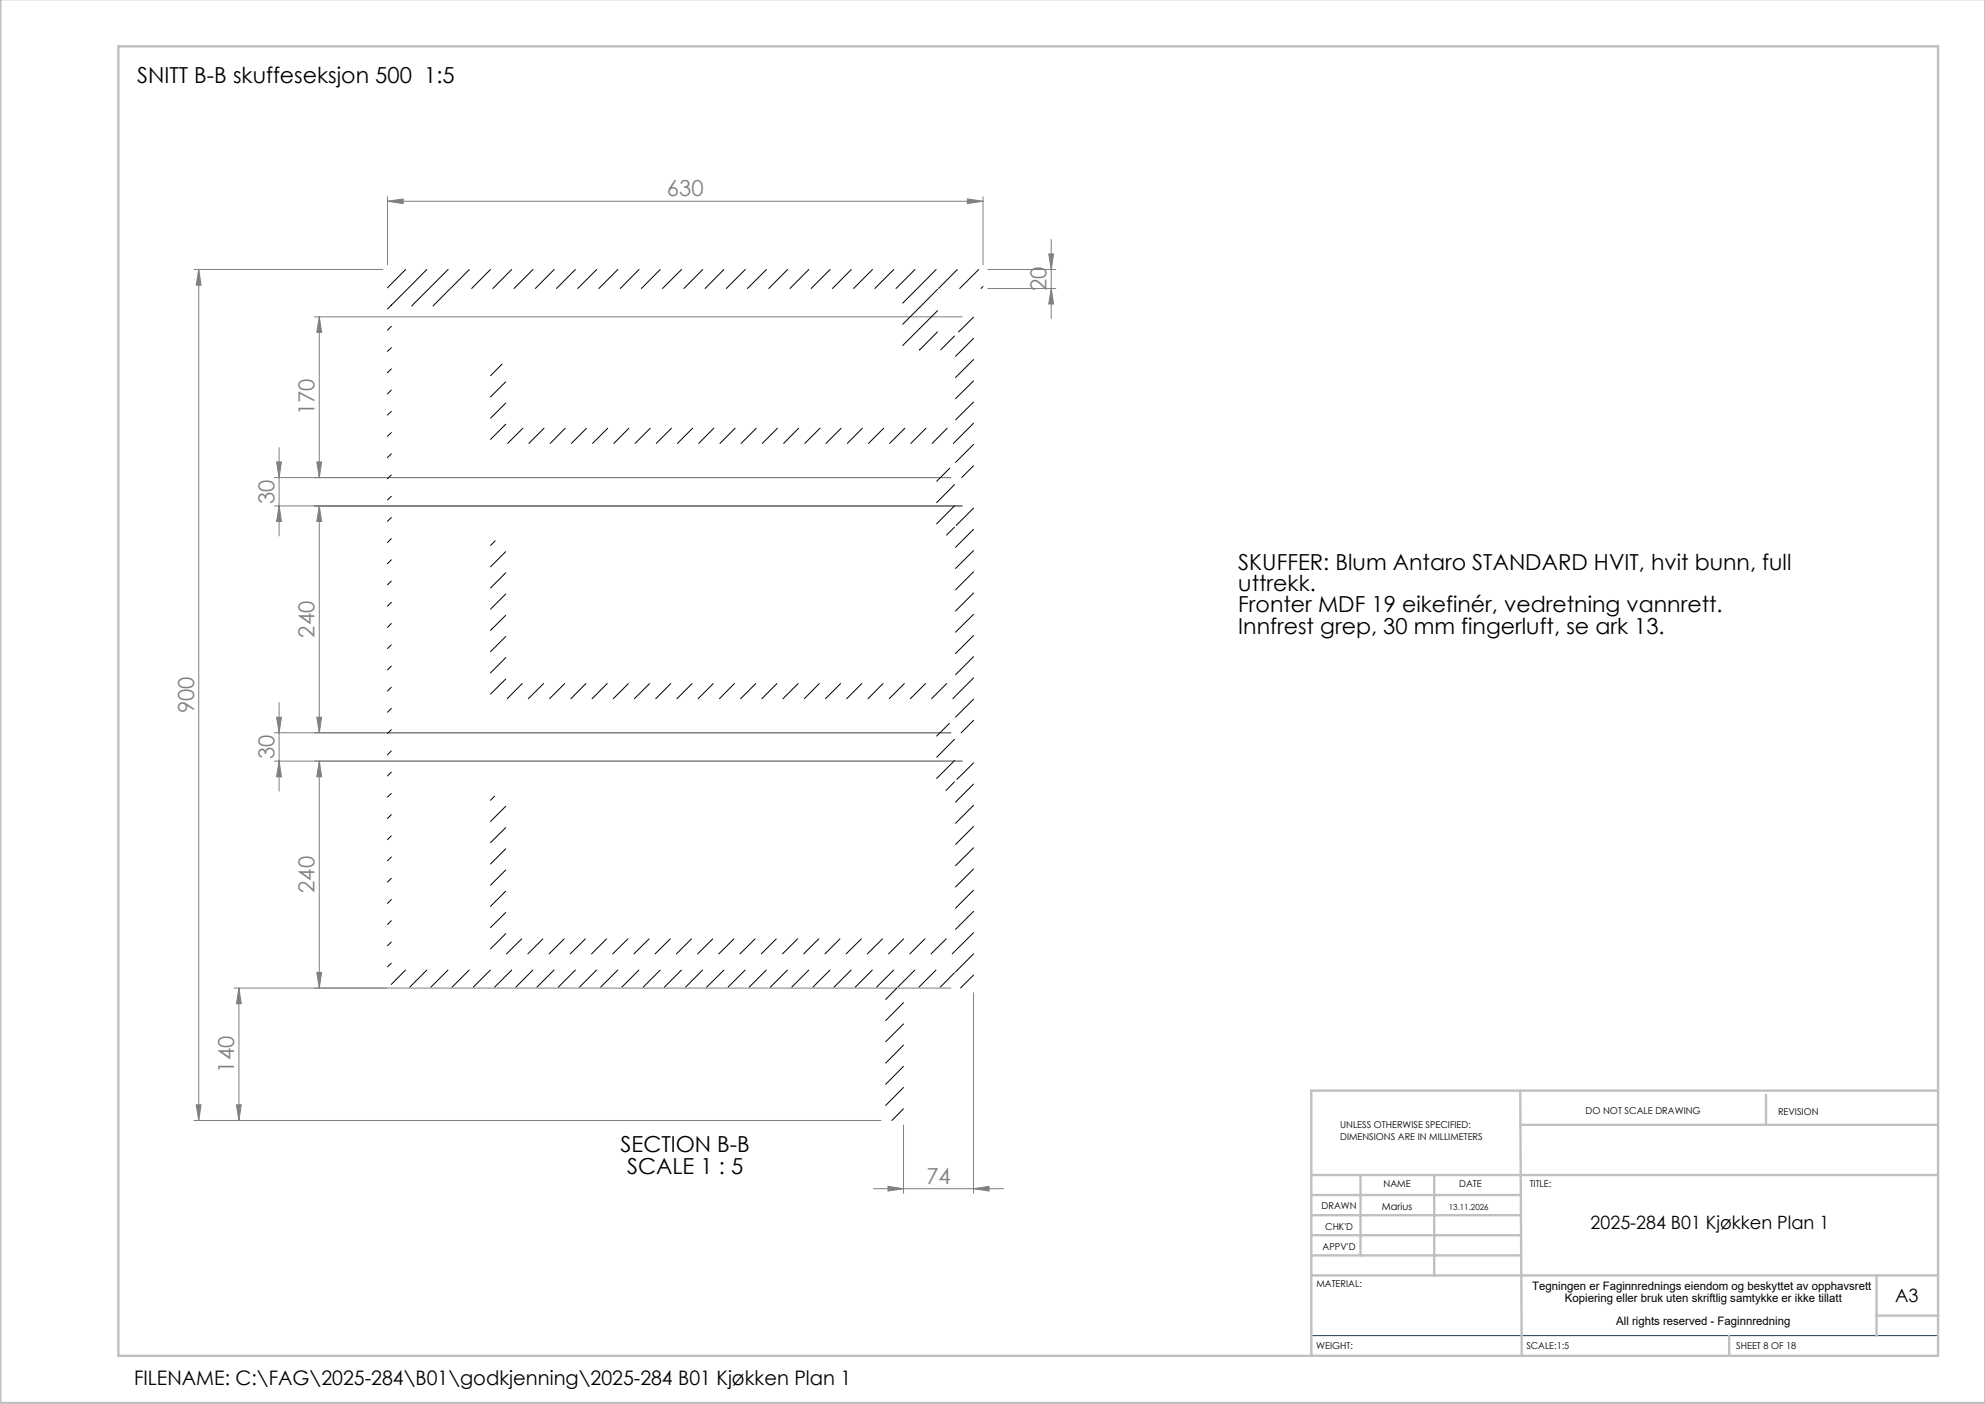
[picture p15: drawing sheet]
<svg xmlns="http://www.w3.org/2000/svg" width="420mm" height="297mm" viewBox="0 0 420 297" stroke-linecap="round" stroke-linejoin="round" font-family="sans-serif">
<defs><g id="words">
<g font-size="4.7">
<text x="29" y="17.5">SNITT B-B skuffeseksjon 500 1:5</text>
<text x="262" y="120.5">SKUFFER: Blum Antaro STANDARD HVIT, hvit bunn, full</text>
<text x="262" y="125">uttrekk.</text>
<text x="262" y="129.6">Fronter MDF 19 eikefinér, vedretning vannrett.</text>
<text x="262" y="134.1">Innfrest grep, 30 mm fingerluft, se ark 13.</text>
<text x="131.3" y="243.8">SECTION B-B</text>
<text x="132.7" y="248.3">SCALE 1 : 5</text>
</g>
<g font-size="4.7" fill="#808080">
<text x="141.1" y="41.5">630</text>
<text x="221.4" y="61.6" transform="rotate(-90 221.4 61.6)">20</text>
<text x="66.5" y="87.9" transform="rotate(-90 66.5 87.9)">170</text>
<text x="58" y="106.6" transform="rotate(-90 58 106.6)">30</text>
<text x="66.5" y="134.9" transform="rotate(-90 66.5 134.9)">240</text>
<text x="41" y="150.9" transform="rotate(-90 41 150.9)">900</text>
<text x="58" y="160.6" transform="rotate(-90 58 160.6)">30</text>
<text x="66.5" y="188.9" transform="rotate(-90 66.5 188.9)">240</text>
<text x="49.5" y="226.9" transform="rotate(-90 49.5 226.9)">140</text>
<text x="196" y="250.4">74</text>
</g>
<text font-size="4.2" x="28.4" y="293.1">FILENAME: C:\FAG\2025-284\B01\godkjenning\2025-284 B01 Kjøkken Plan 1</text>
<g font-size="3.9">
<text x="336.6" y="259.9">2025-284 B01 Kjøkken Plan 1</text>
<text x="401" y="275.4">A3</text>
</g>
<g font-size="2.5">
<text x="324.2" y="273">Tegningen er Faginnrednings eiendom og beskyttet av opphavsrett</text>
<text x="331.1" y="275.4">Kopiering eller bruk uten skriftlig samtykke er ikke tillatt</text>
<text x="342" y="280.4">All rights reserved - Faginnredning</text>
</g>
<text font-size="2.1" x="292.4" y="255.9">Marius</text>
<g font-size="2">
<text x="283.6" y="238.6">UNLESS OTHERWISE SPECIFIED:</text>
<text x="335.5" y="235.8">DO NOT SCALE DRAWING</text>
<text x="376.2" y="236">REVISION</text>
<text x="283.6" y="241.1">DIMENSIONS ARE IN MILLIMETERS</text>
<text x="292.7" y="251.1">NAME</text>
<text x="308.7" y="251.1">DATE</text>
<text x="323.7" y="251.1">TITLE:</text>
<text x="279.6" y="255.9">DRAWN</text>
<text x="280.4" y="260.1">CHK'D</text>
<text x="279.9" y="264.4">APPV'D</text>
<text x="278.5" y="272.3">MATERIAL:</text>
<text x="278.5" y="285.3">WEIGHT:</text>
<text x="323" y="285.4">SCALE:1:5</text>
<text x="367.4" y="285.4">SHEET 8 OF 18</text>
</g>
<text font-size="1.8" x="306.6" y="255.9">13.11.2026</text>
</g></defs>
<g fill="none" stroke="#808080" stroke-width=".21">
<path d="M41 57h40M42.1 57v180M42.1 57l.4 3.3h-1zM82 42.6l3.3-.5v1zM82 41.6v14.4M82 42.6h126M204.7 42.1l3.3 .5-3.3 .5zM208 41.6v14.4M209 57h14.4M221.9 53.7h1l-.5 3.3zM222.4 50.7v16.7M66.5 67h137.1"/>
<path d="M67.6 67v34M67.6 67l.5 3.3h-1.1zM209 61h14.4M222.4 61l.5 3.3h-1zM58.5 97.7h1l-.4 3.3zM59.1 94.7v18.7M67 97.7h1.1l-.5 3.3zM58 107h145.6M58 101h143.2M59.1 107l.4 3.3h-1zM67.6 107v48M67.6 107l.5 3.3h-1.1z"/>
<path d="M58 155h143.2M58.5 151.7h1l-.4 3.3zM59.1 148.7v18.7M67 151.7h1.1l-.5 3.3zM59.1 161l.4 3.3h-1zM67.6 161l.5 3.3h-1.1zM67.6 161v48M203.6 161h-145.6M50.6 209v28M50.6 209l.4 3.3h-1zM67 205.7h1.1l-.5 3.3zM201.2 209h-151.7"/>
<path d="M206 210v42.4M41 237h145.4M41.5 233.7h1l-.4 3.3zM50 233.7h1l-.4 3.3zM191.2 238v14.4M184.8 251.5h27.5M187.9 251l3.3 .5-3.3 .5zM206 251.5l3.3-.5v1z"/>
</g>
<path d="M277.5 282.5h132.6" fill="none" stroke="#004080" stroke-width=".21"/>
<g fill="none" stroke="#c0c0c0" stroke-width=".5">
<path d="M.1 -.1v296.9h419.9M25 9.8h385.1v277h-385.1zM321.7 230.7l.3 55.8M321.7 237.9h88.4M373.7 231.6v6.3M410.1 230.7h-132.6v56M277.5 248.6h132.6M277.5 257.1h44.2M277.5 252.8h44.2M287.9 248.6v17M303.5 248.6v21.2M277.5 265.6h44.2"/>
<path d="M277.5 261.3h44.2M277.5 269.8h132.6M397.1 269.8v12.7M397.1 278.3h13M365.9 282.5v4.3"/>
</g>
<g fill="#808080">
<path d="M206 251.5l3.3-.5v1zM187.9 251l3.3 .5-3.3 .5zM204.7 42.1l3.3 .5-3.3 .5zM82 42.6l3.3-.5v1z"/>
<path d="M67 205.7h1.1l-.5 3.3zM67.6 161l.5 3.3h-1.1z"/>
<path d="M59.1 161l.4 3.3h-1zM58.5 151.7h1l-.4 3.3zM67 151.7h1.1l-.5 3.3zM67.6 107l.5 3.3h-1.1zM59.1 107l.4 3.3h-1zM58.5 97.7h1l-.4 3.3zM67 97.7h1.1l-.5 3.3zM67.6 67l.5 3.3h-1.1zM50 233.7h1l-.4 3.3zM50.6 209l.4 3.3h-1zM41.5 233.7h1l-.4 3.3zM42.1 57l.4 3.3h-1zM222.4 61l.5 3.3h-1zM221.9 53.7h1l-.5 3.3z"/>
</g>
<g fill="none" stroke="#000" stroke-width=".21">
<path d="M85.8 57l-3.8 3.9M90.3 57l-4 4M94.8 57l-4 4M99.3 57l-4 4M103.8 57l-4 4M108.3 57l-4 4M112.8 57l-4 4M117.3 57l-4 4M121.7 57l-3.9 4M126.3 57l-4.1 4M130.7 57l-4 4M135.2 57l-4 4"/>
<path d="M139.7 57l-4 4M144.2 57l-4 4M148.7 57l-4 4M153.2 57l-4 4M157.7 57l-4 4M162.2 57l-4 4M166.7 57l-4 4M171.1 57l-4 4M175.6 57l-4 4M180.1 57l-4 4M184.6 57l-4 4M189.1 57l-4 4"/>
<path d="M193.6 57l-4 4M198.1 57l-4 4M202.6 57l-4 4M207.1 57l-4 4M82.8 69l-.8 .8M82.8 73.6l-.8 .7M82.8 78l-.8 .8M86.2 61.1l-4.2 4.3M90.7 61.1l-3.6 3.6M95.2 61.1l-3.6 3.6M106.3 77l-2.5 2.5M194 61.1l-3 3"/>
<path d="M198.4 61.2l-7.4 7.4M198.4 65.7l-7.4 7.4M198.4 70.2l-3.8 3.8M202 71.1l-3 2.9M206 67.1l-3.2 3.1M206 71.6l-3.8 3.8M206 76.1l-3.8 3.8M208 60.6l-.4 .4M82.8 82.5l-.8 .8M82.8 87l-.8 .8M82.8 91.5l-.8 .8M82.8 96l-.8 .8"/>
<path d="M107 85.3l-3.2 3.2M107 89.7l-3.2 3.3M107 80.8l-3.2 3.2M110.6 90.6l-3.2 3.2M115.1 90.6l-3.2 3.2M119.6 90.6l-3.2 3.2M124.1 90.6l-3.2 3.2M128.6 90.6l-3.2 3.2M133.1 90.6l-3.2 3.2M137.6 90.6l-3.2 3.2M142.1 90.6l-3.2 3.2M146.5 90.6l-3.2 3.2"/>
<path d="M151 90.6l-3.2 3.2M155.5 90.6l-3.2 3.2M160 90.6l-3.2 3.2M164.5 90.6l-3.2 3.2M169 90.6l-3.2 3.2M173.5 90.6l-3.2 3.2M178 90.6l-3.2 3.2M182.5 90.6l-3.2 3.2M187 90.6l-3.2 3.2M191.5 90.6l-3.3 3.2M195.9 90.6l-3.2 3.2M200.4 90.6l-3.2 3.2"/>
<path d="M201 99l-2.8 2.8M202.1 93.4l-.4 .4M206 80.6l-3.8 3.7M206 85.1l-3.8 3.7M206 89.5l-3.8 3.8M206 94l-3.8 3.8M206 98.5l-2.5 2.5M82.8 118.4l-.8 .8M82.8 100.5l-.8 .8M82.8 105l-.8 .8M82.8 109.5l-.8 .8M82.8 113.9l-.8 .9"/>
<path d="M104.8 114.4l-1 1M107 116.7l-3.2 3.2M202 111.5l-1.7 1.7M202 102.5l-3.8 3.8M202 107l-3.8 3.8M206 107.5l-3.7 3.7M206 112l-3.8 3.8M206 116.5l-3.8 3.8M82.8 131.9l-.8 .8M82.8 122.9l-.8 .8M82.8 127.4l-.8 .8M82.8 136.4l-.8 .8"/>
<path d="M107 121.2l-3.2 3.2M107 125.7l-3.2 3.2M107 130.2l-3.2 3.1M107 134.7l-3.2 3.2M107 139.1l-3.2 3.2M206 121l-3.8 3.8M206 125.4l-3.8 3.9M206 130l-3.8 3.7M206 134.4l-3.8 3.9M206 138.9l-3.8 3.8M82.8 140.9l-.8 .8M82.8 145.4l-.8 .8"/>
<path d="M82.8 149.9l-.8 .8M82.8 158.9l-.8 .8M82.8 154.4l-.8 .7M107 143.6l-3.2 3.2M110.5 144.6l-3.2 3.2M115 144.6l-3.2 3.2M119.5 144.6l-3.2 3.2M124 144.6l-3.2 3.2M128.5 144.6l-3.2 3.2M133 144.6l-3.2 3.2M137.4 144.6l-3.2 3.2M141.9 144.6l-3.2 3.2"/>
<path d="M146.4 144.6l-3.2 3.2M150.9 144.6l-3.2 3.2M155.4 144.6l-3.2 3.2M159.9 144.6l-3.2 3.2M164.4 144.6l-3.2 3.2M168.9 144.6l-3.2 3.2M173.4 144.6l-3.2 3.2M177.9 144.6l-3.2 3.2M182.4 144.6l-3.3 3.2M186.8 144.6l-3.1 3.2M191.3 144.6l-3.2 3.2M195.8 144.6l-3.2 3.2"/>
<path d="M200.3 144.6l-3.2 3.2M200.9 153l-2.7 2.7M202 156.4l-3.8 3.8M202.1 147.3l-.5 .5M206 143.4l-3.8 3.8M206 147.9l-3.8 3.8M206 152.4l-2.6 2.6M82.8 163.3l-.8 .8M82.8 172.3l-.8 .8M82.8 167.8l-.8 .8M82.8 176.8l-.8 .8M104.7 168.4l-.9 .9"/>
<path d="M107 179.6l-3.2 3.2M107 170.6l-3.2 3.2M107 175.1l-3.2 3.2M202 160.9l-3.8 3.8M202 165.4l-1.8 1.8M206 161.4l-3.5 3.5M206 165.9l-3.8 3.8M206 170.4l-3.8 3.8M206 174.8l-3.8 3.8M206 179.3l-3.8 3.8M82.8 190.3l-.8 .8M82.8 181.3l-.8 .8"/>
<path d="M82.8 194.8l-.8 .8M82.8 185.8l-.8 .8M82.8 199.3l-.8 .8M107 184l-3.2 3.3M107 188.5l-3.2 3.2M107 193l-3.2 3.2M107 197.5l-3.2 3.2M110.4 198.6l-3.2 3.2M114.9 198.6l-3.2 3.2M119.4 198.6l-3.2 3.2M123.9 198.6l-3.2 3.2M128.3 198.6l-3.1 3.2"/>
<path d="M132.9 198.6l-3.3 3.2M137.3 198.6l-3.2 3.2M141.8 198.6l-3.2 3.2M146.3 198.6l-3.2 3.2M150.8 198.6l-3.2 3.2M155.3 198.6l-3.2 3.2M159.8 198.6l-3.2 3.2M164.3 198.6l-3.2 3.2M168.8 198.6l-3.2 3.2M173.2 198.6l-3.2 3.2M177.7 198.6l-3.1 3.2M182.2 198.6l-3.2 3.2"/>
<path d="M186.7 198.6l-3.2 3.2M191.2 198.6l-3.2 3.2M195.7 198.6l-3.2 3.2M200.2 198.6l-3.2 3.2M206 183.8l-3.8 3.8M206 188.3l-3.8 3.8M206 192.8l-3.8 3.8M206 197.3l-3.8 3.8M82.8 203.8l-.8 .7M85.8 205.2l-3 3M90.3 205.2l-3.6 3.6M94.8 205.2l-3.6 3.6"/>
<path d="M99.3 205.2l-3.6 3.6M103.8 205.2l-3.6 3.6M108.3 205.2l-3.6 3.6M112.7 205.2l-3.6 3.6M117.2 205.2l-3.6 3.6M121.7 205.2l-3.6 3.6M126.2 205.2l-3.6 3.6M130.7 205.2l-3.6 3.6M135.2 205.2l-3.6 3.6M139.7 205.2l-3.6 3.6M144.2 205.2l-3.6 3.6M148.7 205.2l-3.6 3.6"/>
<path d="M153.2 205.2l-3.7 3.6M157.7 205.2l-3.6 3.6M162.1 205.2l-3.6 3.6M166.6 205.2l-3.6 3.6M171.1 205.2l-3.6 3.6M175.6 205.2l-3.6 3.6M180.1 205.2l-3.6 3.6M184.6 205.2l-3.6 3.6M189.1 205.2l-3.6 3.6M189.8 209l-2.4 2.4M191.2 216.6l-3.8 3.8M191.2 212.1l-3.8 3.8"/>
<path d="M193.6 205.2l-3.6 3.6M198 205.2l-3.5 3.6M202 205.8l-3 3M202.1 201.2l-.6 .6M206 201.8l-3.8 3.8M206 206.3l-2.8 2.7M191.2 221.1l-3.8 3.8M191.2 225.6l-3.8 3.8M191.2 230l-3.8 3.9M191.2 234.6l-2.5 2.4"/>
</g>
<use href="#words"/>
</svg>
